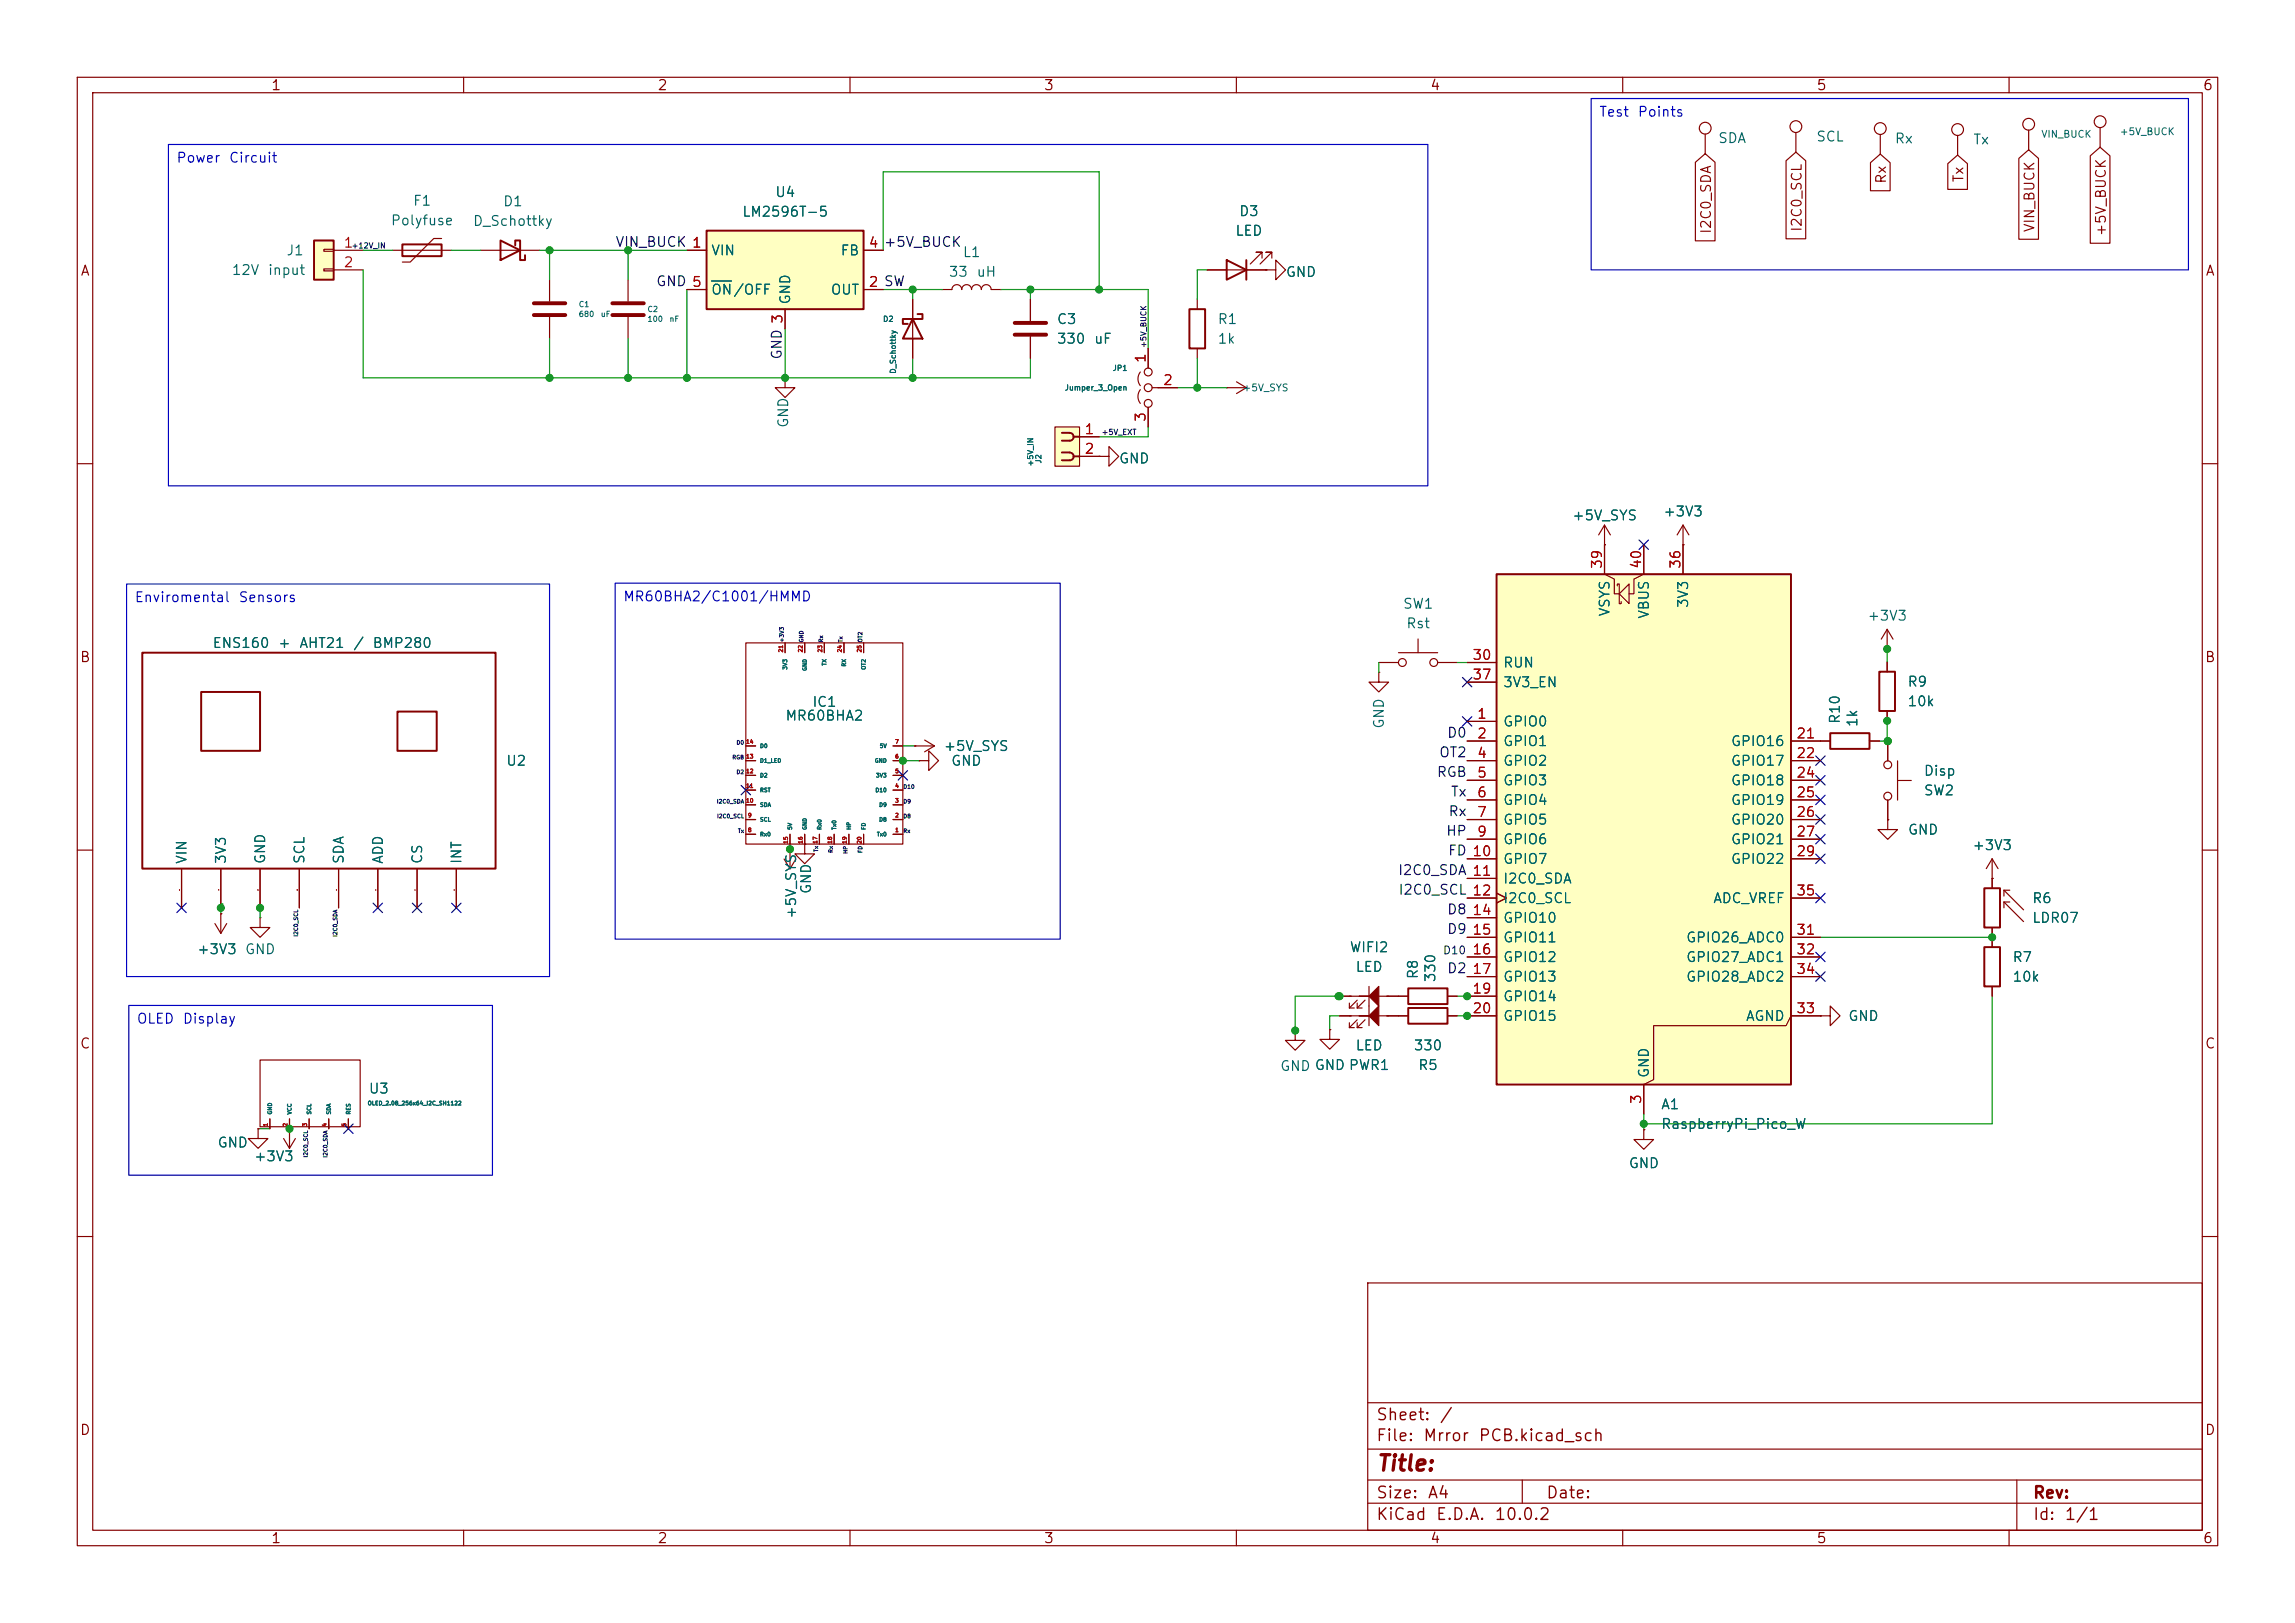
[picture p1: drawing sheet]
<svg xmlns="http://www.w3.org/2000/svg" width="297mm" height="210mm" viewBox="0 0 297 210" stroke-linecap="round" stroke-linejoin="round" font-family="sans-serif">
<defs><g id="words">
<text font-size="2" fill="#840000" x="178" y="190.8">Title:</text>
<g font-size="1.5" fill="#840000">
<text x="178" y="184.2">Sheet:</text>
<text x="186.2" y="184.2">/</text>
<text x="178" y="186.9">File:</text>
<text x="184.1" y="186.9">Mrror</text>
<text x="191.2" y="186.9">PCB.kicad_sch</text>
<text x="178" y="197.1">KiCad</text>
<text x="178" y="194.3">Size:</text>
<text x="184.7" y="194.3">A4</text>
<text x="185.7" y="197.1">E.D.A.</text>
<text x="193.3" y="197.1">10.0.2</text>
<text x="200" y="194.3">Date:</text>
<text x="263" y="194.3">Rev:</text>
<text x="263" y="197.1">Id:</text>
<text x="267.1" y="197.1">1/1</text>
</g>
<g font-size="1.3" fill="#840000">
<text x="35" y="12">1</text>
<text x="85" y="12">2</text>
<text x="135" y="12">3</text>
<text x="185" y="12">4</text>
<text x="235" y="12">5</text>
<text x="285" y="12">6</text>
<text x="244.4" y="23.9" transform="rotate(-90 244.4 23.9)">Rx</text>
<text x="254.4" y="23.7" transform="rotate(-90 254.4 23.7)">Tx</text>
<text x="10.3" y="36">A</text>
<text x="221.7" y="30.3" transform="rotate(-90 221.7 30.3)">I2C0_SDA</text>
<text x="233.5" y="30.1" transform="rotate(-90 233.5 30.1)">I2C0_SCL</text>
<text x="263.6" y="30.1" transform="rotate(-90 263.6 30.1)">VIN_BUCK</text>
<text x="272.8" y="30.7" transform="rotate(-90 272.8 30.7)">+5V_BUCK</text>
<text x="285.3" y="36">A</text>
<text x="10.3" y="86">B</text>
<text x="285.3" y="86">B</text>
<text x="10.3" y="136">C</text>
<text x="285.3" y="136">C</text>
<text x="10.3" y="186">D</text>
<text x="285.3" y="186">D</text>
<text x="35" y="200">1</text>
<text x="85" y="200">2</text>
<text x="135" y="200">3</text>
<text x="185" y="200">4</text>
<text x="235" y="200">5</text>
<text x="285" y="200">6</text>
</g>
<g font-size="1.3" fill="#0000c2">
<text x="206.9" y="15.4">Test</text>
<text x="211.9" y="15.4">Points</text>
<text x="22.7" y="21.4">Power</text>
<text x="29.5" y="21.4">Circuit</text>
<text x="17.3" y="78.2">Enviromental</text>
<text x="30.8" y="78.2">Sensors</text>
<text x="80.6" y="78.1">MR60BHA2/C1001/HMMD</text>
<text x="17.6" y="132.8">OLED</text>
<text x="23.6" y="132.8">Display</text>
</g>
<g font-size="1.3" fill="#006464">
<text x="222.3" y="18.8">SDA</text>
<text x="235" y="18.6">SCL</text>
<text x="245.1" y="18.9">Rx</text>
<text x="255.3" y="19">Tx</text>
<text x="50.5" y="29.5">Polyfuse</text>
<text x="53.4" y="26.9">F1</text>
<text x="61.1" y="29.5">D_Schottky</text>
<text x="65" y="27">D1</text>
<text x="96" y="28.4">LM2596T-5</text>
<text x="100.2" y="25.8">U4</text>
<text x="160.3" y="28.3">D3</text>
<text x="29.9" y="35.9">12V</text>
<text x="34.6" y="35.9">input</text>
<text x="37" y="33.4">J1</text>
<text x="91.9" y="33.4">VIN</text>
<text x="108.7" y="33.4">FB</text>
<text x="124.5" y="33.6">L1</text>
<text x="159.8" y="30.8">LED</text>
<text x="91.9" y="38.4">ON/OFF</text>
<text x="102.6" y="39.5" transform="rotate(-90 102.6 39.5)">GND</text>
<text x="107.4" y="38.4">OUT</text>
<text x="122.7" y="36.1">33</text>
<text x="126.3" y="36.1">uH</text>
<text x="166.3" y="36.2">GND</text>
<text x="136.7" y="42.2">C3</text>
<text x="136.7" y="44.8">330</text>
<text x="141.5" y="44.8">uF</text>
<text x="157.5" y="42.2">R1</text>
<text x="157.5" y="44.8">1k</text>
<text x="102.3" y="55.5" transform="rotate(-90 102.3 55.5)">GND</text>
<text x="144.7" y="60.3">GND</text>
<text x="203.4" y="67.6">+5V_SYS</text>
<text x="215.2" y="67.1">+3V3</text>
<text x="181.5" y="79.1">SW1</text>
<text x="181.9" y="81.6">Rst</text>
<text x="208.6" y="79.9" transform="rotate(-90 208.6 79.9)">VSYS</text>
<text x="213.7" y="80.2" transform="rotate(-90 213.7 80.2)">VBUS</text>
<text x="218.8" y="78.8" transform="rotate(-90 218.8 78.8)">3V3</text>
<text x="241.6" y="80.6">+3V3</text>
<text x="27.4" y="84.2">ENS160</text>
<text x="35.9" y="84.2">+</text>
<text x="38.6" y="84.2">AHT21</text>
<text x="45.6" y="84.2">/</text>
<text x="48.1" y="84.2">BMP280</text>
<text x="194.4" y="86.7">RUN</text>
<text x="194.4" y="89.2">3V3_EN</text>
<text x="246.8" y="89.2">R9</text>
<text x="101.6" y="93.6">MR60BHA2</text>
<text x="105" y="91.8">IC1</text>
<text x="179.4" y="94.4" transform="rotate(-90 179.4 94.4)">GND</text>
<text x="194.4" y="94.3">GPIO0</text>
<text x="238.4" y="93.8" transform="rotate(-90 238.4 93.8)">R10</text>
<text x="240.7" y="94.2" transform="rotate(-90 240.7 94.2)">1k</text>
<text x="246.8" y="91.7">10k</text>
<text x="65.4" y="99.4">U2</text>
<text x="122" y="97.5">+5V_SYS</text>
<text x="123" y="99.4">GND</text>
<text x="194.4" y="96.9">GPIO1</text>
<text x="194.4" y="99.4">GPIO2</text>
<text x="194.4" y="101.9">GPIO3</text>
<text x="223.9" y="96.9">GPIO16</text>
<text x="223.9" y="99.4">GPIO17</text>
<text x="223.9" y="101.9">GPIO18</text>
<text x="248.9" y="100.7">Disp</text>
<text x="194.4" y="104.5">GPIO4</text>
<text x="194.4" y="107">GPIO5</text>
<text x="223.9" y="104.5">GPIO19</text>
<text x="223.9" y="107">GPIO20</text>
<text x="248.9" y="103.2">SW2</text>
<text x="24.5" y="111.9" transform="rotate(-90 24.5 111.9)">VIN</text>
<text x="29.5" y="111.9" transform="rotate(-90 29.5 111.9)">3V3</text>
<text x="34.6" y="111.9" transform="rotate(-90 34.6 111.9)">GND</text>
<text x="39.7" y="111.9" transform="rotate(-90 39.7 111.9)">SCL</text>
<text x="44.8" y="111.9" transform="rotate(-90 44.8 111.9)">SDA</text>
<text x="49.9" y="111.9" transform="rotate(-90 49.9 111.9)">ADD</text>
<text x="54.9" y="111.9" transform="rotate(-90 54.9 111.9)">CS</text>
<text x="60" y="111.9" transform="rotate(-90 60 111.9)">INT</text>
<text x="194.4" y="109.6">GPIO6</text>
<text x="194.4" y="112.1">GPIO7</text>
<text x="223.9" y="109.6">GPIO21</text>
<text x="223.9" y="112.1">GPIO22</text>
<text x="246.8" y="108.3">GND</text>
<text x="255.2" y="110.3">+3V3</text>
<text x="103.3" y="119" transform="rotate(-90 103.3 119)">+5V_SYS</text>
<text x="105.3" y="115.8" transform="rotate(-90 105.3 115.8)">GND</text>
<text x="194.4" y="114.6">I2C0_SDA</text>
<text x="194.4" y="117.2">I2C0_SCL</text>
<text x="194.4" y="119.7">GPIO10</text>
<text x="221.6" y="117.2">ADC_VREF</text>
<text x="262.9" y="117.2">R6</text>
<text x="262.9" y="119.7">LDR07</text>
<text x="25.4" y="123.8">+3V3</text>
<text x="31.6" y="123.8">GND</text>
<text x="174.6" y="123.5">WIFI2</text>
<text x="194.4" y="122.3">GPIO11</text>
<text x="194.4" y="124.8">GPIO12</text>
<text x="218.1" y="122.3">GPIO26_ADC0</text>
<text x="218.1" y="124.8">GPIO27_ADC1</text>
<text x="260.4" y="124.8">R7</text>
<text x="175.3" y="126.1">LED</text>
<text x="183.8" y="126.8" transform="rotate(-90 183.8 126.8)">R8</text>
<text x="186.1" y="127.2" transform="rotate(-90 186.1 127.2)">330</text>
<text x="194.4" y="127.3">GPIO13</text>
<text x="194.4" y="129.9">GPIO14</text>
<text x="218.1" y="127.3">GPIO28_ADC2</text>
<text x="260.4" y="127.3">10k</text>
<text x="175.3" y="136.2">LED</text>
<text x="182.9" y="136.2">330</text>
<text x="194.4" y="132.4">GPIO15</text>
<text x="225.9" y="132.4">AGND</text>
<text x="239.1" y="132.4">GND</text>
<text x="47.6" y="141.8">U3</text>
<text x="165.6" y="138.9">GND GND PWR1</text>
<text x="170" y="138.8">GND PWR1</text>
<text x="183.4" y="138.8">R5</text>
<text x="213.7" y="139.6" transform="rotate(-90 213.7 139.6)">GND</text>
<text x="214.9" y="143.8">A1</text>
<text x="28.1" y="148.8">GND</text>
<text x="214.9" y="146.4">RaspberryPi_Pico_W</text>
<text x="32.8" y="150.6">+3V3</text>
<text x="210.7" y="151.5">GND</text>
</g>
<g font-size="1.3" fill="#a90000">
<text x="44.4" y="32.4">1</text>
<text x="44.4" y="34.9">2</text>
<text x="89.5" y="32.4">1</text>
<text x="112.3" y="32.4">4</text>
<text x="89.5" y="37.4">5</text>
<text x="101.6" y="42" transform="rotate(-90 101.6 42)">3</text>
<text x="112.3" y="37.4">2 SW</text>
<text x="112.3" y="37.4">2</text>
<text x="148.6" y="47.1" transform="rotate(-90 148.6 47.1)">1</text>
<text x="150.4" y="50.1">2</text>
<text x="140.3" y="56.5">1</text>
<text x="140.3" y="59">2</text>
<text x="148.6" y="54.7" transform="rotate(-90 148.6 54.7)">3</text>
<text x="207.6" y="73.7" transform="rotate(-90 207.6 73.7)">39</text>
<text x="212.7" y="73.7" transform="rotate(-90 212.7 73.7)">40</text>
<text x="217.8" y="73.7" transform="rotate(-90 217.8 73.7)">36</text>
<text x="190.5" y="85.7">30</text>
<text x="190.5" y="88.2">37</text>
<text x="191.1" y="93.3">1</text>
<text x="191.1" y="95.9">2</text>
<text x="232.4" y="95.9">21</text>
<text x="191.1" y="98.4">4</text>
<text x="191.1" y="100.9">5</text>
<text x="232.4" y="98.4">22</text>
<text x="232.4" y="100.9">24</text>
<text x="191.1" y="103.5">6</text>
<text x="191.1" y="106">7</text>
<text x="232.4" y="103.5">25</text>
<text x="232.4" y="106">26</text>
<text x="190.5" y="111.1">10</text>
<text x="190.5" y="113.6">11</text>
<text x="191.1" y="108.6">9</text>
<text x="232.4" y="108.6">27</text>
<text x="232.4" y="111.1">29</text>
<text x="190.5" y="118.7">14</text>
<text x="190.5" y="116.2">12</text>
<text x="232.4" y="116.2">35</text>
<text x="190.5" y="121.3">15</text>
<text x="190.5" y="123.8">16</text>
<text x="232.4" y="121.3">31</text>
<text x="232.4" y="123.8">32</text>
<text x="190.5" y="126.3">17</text>
<text x="190.5" y="128.9">19</text>
<text x="190.5" y="131.4">20</text>
<text x="232.4" y="131.4">33</text>
<text x="232.4" y="126.3">34</text>
<text x="212.7" y="142.9" transform="rotate(-90 212.7 142.9)">3</text>
</g>
<g font-size="1.3" fill="#0f0f0f">
<text x="79.6" y="32.3">VIN_BUCK 1</text>
<text x="114.3" y="32.3">+5V_BUCK</text>
<text x="84.8" y="37.3">GND 5</text>
<text x="101.5" y="46.6" transform="rotate(-90 101.5 46.6)">GND 3</text>
<text x="187.2" y="95.8">D0</text>
<text x="185.9" y="100.8">RGB</text>
<text x="186.2" y="98.3">OT2</text>
<text x="187.4" y="105.9">Rx</text>
<text x="187.7" y="103.4">Tx</text>
<text x="180.8" y="113.5">I2C0_SDA 11</text>
<text x="187.1" y="108.5">HP</text>
<text x="187.3" y="111">FD 10</text>
<text x="180.9" y="116.1">I2C0_SCL 12</text>
<text x="187.2" y="118.6">D8</text>
<text x="187.2" y="121.2">D9</text>
<text x="187.2" y="126.2">D2</text>
</g>
<text font-size="1" fill="#0f0f0f" x="186.7" y="123.7">D10</text>
<g font-size=".9" fill="#006464">
<text x="274.3" y="17.7">+5V_BUCK</text>
<text x="264.1" y="18">VIN_BUCK</text>
<text x="160.7" y="50.9">+5V_SYS</text>
</g>
<g font-size=".7" fill="#0f0f0f">
<text x="45.4" y="32.3">+12V_IN</text>
<text x="148.5" y="45.1" transform="rotate(-90 148.5 45.1)">+5V_BUCK</text>
<text x="142.5" y="56.4">+5V_EXT</text>
</g>
<g font-size=".7" fill="#006464">
<text x="74.8" y="39.9">C1</text>
<text x="74.8" y="41.2">680</text>
<text x="77.7" y="41.2">uF</text>
<text x="83.7" y="40.5">C2</text>
<text x="83.7" y="41.8">100</text>
<text x="86.6" y="41.8">nF</text>
<text x="114.2" y="41.8">D2</text>
<text x="116.1" y="48.4" transform="rotate(-90 116.1 48.4)">D_Schottky</text>
<text x="137.7" y="50.7">Jumper_3_Open</text>
<text x="143.9" y="48.2">JP1</text>
<text x="133.9" y="60.4" transform="rotate(-90 133.9 60.4)">+5V_IN</text>
<text x="134.9" y="60" transform="rotate(-90 134.9 60)">J2</text>
</g>
<g font-size=".5" fill="#0f0f0f">
<text x="101.6" y="83.2" transform="rotate(-90 101.6 83.2)">+3V3</text>
<text x="104.1" y="83.2" transform="rotate(-90 104.1 83.2)">GND</text>
<text x="106.6" y="83.2" transform="rotate(-90 106.6 83.2)">Rx</text>
<text x="109.2" y="83.2" transform="rotate(-90 109.2 83.2)">Tx</text>
<text x="111.7" y="83.2" transform="rotate(-90 111.7 83.2)">OT2</text>
<text x="94.7" y="98.4">RGB 13</text>
<text x="95.2" y="100.3">D2</text>
<text x="95.2" y="96.5">D0</text>
<text x="92.7" y="104.1">I2C0_SDA 10</text>
<text x="92.7" y="106">I2C0_SCL</text>
<text x="95.4" y="107.9">Tx</text>
<text x="116.8" y="107.9">Rx</text>
<text x="116.8" y="104.1">D9</text>
<text x="116.8" y="106">D8</text>
<text x="116.8" y="102.2">D10</text>
<text x="106" y="110.3" transform="rotate(-90 106 110.3)">Tx 17</text>
<text x="107.9" y="110.4" transform="rotate(-90 107.9 110.4)">Rx 18</text>
<text x="109.8" y="110.5" transform="rotate(-90 109.8 110.5)">HP 19</text>
<text x="111.7" y="110.4" transform="rotate(-90 111.7 110.4)">FD 20</text>
<text x="38.7" y="121.3" transform="rotate(-90 38.7 121.3)">I2C0_SCL</text>
<text x="43.8" y="121.3" transform="rotate(-90 43.8 121.3)">I2C0_SDA</text>
<text x="40" y="149.8" transform="rotate(-90 40 149.8)">I2C0_SCL</text>
<text x="42.5" y="149.9" transform="rotate(-90 42.5 149.9)">I2C0_SDA</text>
</g>
<g font-size=".5" fill="#a90000">
<text x="101.4" y="84.5" transform="rotate(-90 101.4 84.5)">21</text>
<text x="104" y="84.5" transform="rotate(-90 104 84.5)">22</text>
<text x="106.5" y="84.5" transform="rotate(-90 106.5 84.5)">23</text>
<text x="109.1" y="84.5" transform="rotate(-90 109.1 84.5)">24</text>
<text x="111.6" y="84.5" transform="rotate(-90 111.6 84.5)">25</text>
<text x="96.5" y="100.2">12</text>
<text x="96.5" y="96.4">14</text>
<text x="96.5" y="98.3">13</text>
<text x="115.8" y="100.2">5</text>
<text x="115.8" y="98.3">6</text>
<text x="115.8" y="96.4">7</text>
<text x="96.5" y="102.1">11</text>
<text x="96.5" y="104">10</text>
<text x="96.7" y="107.8">8</text>
<text x="96.7" y="105.9">9</text>
<text x="115.8" y="107.8">1</text>
<text x="115.8" y="105.9">2</text>
<text x="115.8" y="104">3</text>
<text x="115.8" y="102.1">4</text>
<text x="102.1" y="109.2" transform="rotate(-90 102.1 109.2)">15</text>
<text x="104" y="109.2" transform="rotate(-90 104 109.2)">16</text>
<text x="105.9" y="109.2" transform="rotate(-90 105.9 109.2)">17</text>
<text x="107.8" y="109.2" transform="rotate(-90 107.8 109.2)">18</text>
<text x="109.7" y="109.2" transform="rotate(-90 109.7 109.2)">19</text>
<text x="111.6" y="109.2" transform="rotate(-90 111.6 109.2)">20</text>
<text x="34.8" y="145.8" transform="rotate(-90 34.8 145.8)">1</text>
<text x="37.3" y="145.8" transform="rotate(-90 37.3 145.8)">2</text>
<text x="39.8" y="145.8" transform="rotate(-90 39.8 145.8)">3</text>
<text x="42.4" y="145.8" transform="rotate(-90 42.4 145.8)">4</text>
<text x="44.9" y="145.8" transform="rotate(-90 44.9 145.8)">5</text>
</g>
<g font-size=".5" fill="#006464">
<text x="102" y="86.7" transform="rotate(-90 102 86.7)">3V3</text>
<text x="104.5" y="86.9" transform="rotate(-90 104.5 86.9)">GND</text>
<text x="107.1" y="86.2" transform="rotate(-90 107.1 86.2)">TX</text>
<text x="109.6" y="86.3" transform="rotate(-90 109.6 86.3)">RX</text>
<text x="112.1" y="86.7" transform="rotate(-90 112.1 86.7)">OT2</text>
<text x="98.3" y="100.7">D2</text>
<text x="98.3" y="98.8">D1_LED</text>
<text x="98.3" y="96.9">D0</text>
<text x="113.2" y="98.8">GND</text>
<text x="113.3" y="100.7">3V3</text>
<text x="113.8" y="96.9">5V</text>
<text x="98.3" y="106.4">SCL</text>
<text x="98.3" y="104.5">SDA</text>
<text x="98.3" y="102.6">RST</text>
<text x="102.6" y="107.4" transform="rotate(-90 102.6 107.4)">5V</text>
<text x="104.5" y="107.4" transform="rotate(-90 104.5 107.4)">GND</text>
<text x="106.4" y="107.4" transform="rotate(-90 106.4 107.4)">Rx0</text>
<text x="108.3" y="107.4" transform="rotate(-90 108.3 107.4)">Tx0</text>
<text x="110.2" y="107.4" transform="rotate(-90 110.2 107.4)">HP</text>
<text x="112.1" y="107.4" transform="rotate(-90 112.1 107.4)">FD</text>
<text x="113.2" y="102.6">D10</text>
<text x="113.7" y="106.4">D8</text>
<text x="113.7" y="104.5">D9</text>
<text x="98.3" y="108.3">Rx0</text>
<text x="113.4" y="108.3">Tx0</text>
<text x="47.5" y="143.1">OLED_2.08_256x64_I2C_SH1122</text>
<text x="35.3" y="144.3" transform="rotate(-90 35.3 144.3)">GND</text>
<text x="37.9" y="144.3" transform="rotate(-90 37.9 144.3)">VCC</text>
<text x="40.4" y="144.3" transform="rotate(-90 40.4 144.3)">SCL</text>
<text x="42.9" y="144.3" transform="rotate(-90 42.9 144.3)">SDA</text>
<text x="45.5" y="144.3" transform="rotate(-90 45.5 144.3)">RES</text>
</g>
</g></defs>
<g fill="none" stroke="#840000" stroke-width=".15">
<path d="M10 10h277v190h-277zM12 12h273v186h-273zM60 10v2M110 10v2M160 10v2M210 10v2M260 10v2M118.1 38.7v7.7M133.3 38.7v2.8M154.9 38.7v1.3M101.6 48.9v1.3h1.3l-1.3 1.2-1.3-1.2h1.3M101.6 48.9h.1"/>
<path d="M133.3 43.6v2.8M142.2 59.1h1.3v-1.3l1.3 1.3-1.3 1.2v-1.2M142.2 59.1h.1M154.9 45.1v1.3M158.7 50.2h.1M158.7 50.2h2.6M160 49.4l1.3 .8M161.3 50.2l-1.3 .7M10 60h2M285 60h2M118.4 96.5h.1M118.4 96.5h2.5"/>
<path d="M119.7 95.8l1.2 .7M120.9 96.5l-1.2 .8M10 110h2M101.5 111.2l.7 1.2M102.2 109.9h.1M102.2 109.9v2.5M103 111.2l-.8 1.2M104.1 109.2v1.3h1.3l-1.3 1.3-1.2-1.3h1.2M104.1 109.2h.1M285 110h2M33.7 137.2h12.9v8.6h-12.9zM167.6 133.4v1.2h1.3l-1.3 1.3-1.3-1.3h1.3"/>
<path d="M167.6 133.4h.1M172.1 133.2v1.3h1.3l-1.3 1.3-1.3-1.3h1.3M172.1 133.2h.1M33.4 146.1v1.2h1.3l-1.3 1.3-1.3-1.3h1.3M33.4 146.1h.1M34.9 144.8v1.3M36.7 147.3l.8 1.3M37.5 146.1h.1M37.5 144.8v3.8M38.2 147.3l-.7 1.3M40 144.8v1.3M42.5 144.8v1.3"/>
<path d="M45.1 144.8v1.3M10 160h2M177 166h108v32h-108zM285 160h2M60 198v2M110 198v2M160 198v2M177 194.5h108M177 191.5h108M177 187.5h108M177 181.5h108M197 191.5v3"/>
<path d="M210 198v2M260 198v2M261 191.5v6.5"/>
</g>
<path d="M131.3 41.8h4.1M131.3 43.3h4.1" fill="none" stroke="#840000" stroke-width=".51"/>
<path d="M118.1 41.3l1.3 2.5h-2.6zM118.7 40.6h.7v.7h-2.6v.6h.7M153.9 40h2.1v5.1h-2.1z" fill="none" stroke="#840000" stroke-width=".25"/>
<path d="M136.5 55.2h3.2v5.1h-3.2z" fill="#ffffc2"/>
<g fill="none" stroke="#840000" stroke-width=".15">
<path d="M220.7 17.3v2.6M232.4 17.1v2.6M243.3 17.4v2.5M253.3 17.5v2.6M262.5 16.8v2.6M271.8 16.5v2.6M50.8 32.4h7.6M57.1 30.9h-1l-3 3h-1M71.1 36.2v2.8M81.3 36.2v2.8M121.9 37.5h1.3a.64 .64 0 0 1 .6-.7 .64 .64 0 0 1 .7 .7 .64 .64 0 0 1 .6-.7 .64 .64 0 0 1 .6 .7 .64 .64 0 0 1 .7-.7 .64 .64 0 0 1 .6 .7 .64 .64 0 0 1 .6-.7 .64 .64 0 0 1 .7 .7h1.2M156.2 34.9h7.6"/>
<path d="M163.3 33.4v-.8h-.7h.7l-1.5 1.6M163.8 34.9h1.3v-1.2l1.3 1.2-1.3 1.3v-1.3M163.8 34.9h.1M164.6 33.4v-.8h-.8h.8l-1.5 1.6M71.1 41v2.8M81.3 41v2.8M136.5 55.2h3.2v5.1h-3.2zM139.7 56.5h2.5M139.7 59.1h2.5M147.6 48.1a1.44 1.44 0 0 0 0 1.8M147.6 50.4a1.44 1.44 0 0 0 0 1.8M148.6 45.1v2.5"/>
<path d="M148.6 52.7v2.5M149.1 50.2h3.3M207.6 70.5h.1M207.6 67.9l-.7 1.3M207.6 67.9l.8 1.3M207.6 67.9v2.6M217.8 70.5h.1M217.8 67.9l-.8 1.3M217.8 67.9l.8 1.3M217.8 67.9v2.6M96.5 83.2h20.3v26h-20.3zM96.5 98.4h1.3"/>
<path d="M96.5 96.5h1.3M101.6 83.2v1.3M104.1 83.2v1.3M106.7 83.2v1.3M109.2 83.2v1.3M111.8 83.2v1.3M115.6 98.4h1.2M115.6 96.5h1.2M118.9 98.4h1.3v-1.2l1.3 1.2-1.3 1.3v-1.3M118.9 98.4h.1M244.3 95.9v2.6M245.6 98.5v5"/>
<path d="M23.5 112.4v5.1M27.8 119.5l.8 1.3M28.6 118.2h.1M28.6 112.4v5.1M28.6 118.2v2.6M29.3 119.5l-.7 1.3M33.7 118.7v1.3h1.2l-1.2 1.3-1.3-1.3h1.3M33.7 118.7h.1M33.7 112.4v5.1M38.7 112.4v5.1M43.8 112.4v5.1M48.9 112.4v5.1"/>
<path d="M54 112.4v5.1M59.1 112.4v5.1M96.5 108h1.3M96.5 106h1.3M96.5 104.1h1.3M96.5 102.2h1.3M96.5 100.3h1.3M102.2 108v1.2M104.1 108v1.2M106 108v1.2M107.9 108v1.2M109.9 108v1.2"/>
<path d="M111.8 108v1.2M115.6 108h1.2M115.6 106h1.2M115.6 104.1h1.2M115.6 102.2h1.2M115.6 100.3h1.2M244.3 106.1v1.2h-1.3l1.3 1.3 1.3-1.3h-1.3M244.3 106.1h.1M244.3 103.5v2.6M245.6 101h1.7M257.8 113.7h.1M257.8 111.1l-.8 1.3"/>
<path d="M257.8 111.1l.8 1.3M257.8 111.1v3.8M259.3 116.7l2.6 2.6M259.3 116.7h.8M259.3 115.2v.8M259.3 116.7v.8M259.3 115.2l2.6 2.5M259.3 115.2h.8M173.4 128.9h2.5M173.4 131.4h2.5M174.6 130.4h.7M174.6 129.8v.6"/>
<path d="M174.6 132.3v.7M174.6 133h.7M175.6 130.4h.7M175.6 129.8v.6M175.6 132.3v.7M175.6 129.4l-1 1M175.6 133h.7M175.6 132l-1 1M176.7 129.4l-1.1 1M176.7 132l-1.1 1M177.2 127.6v5.1M178.4 128.9h3.8"/>
<path d="M178.4 131.4h3.8M187.3 128.9h1.3M187.3 131.4h1.3M257.8 120v1.3M212.7 146.2v1.2h1.3l-1.3 1.3-1.2-1.3h1.2M212.7 146.2h.1"/>
<circle cx="220.7" cy="16.6" r=".76"/>
<circle cx="232.4" cy="16.4" r=".76"/>
<circle cx="243.3" cy="16.6" r=".76"/>
<circle cx="253.3" cy="16.8" r=".76"/>
<circle cx="262.5" cy="16.1" r=".76"/>
<circle cx="271.8" cy="15.7" r=".76"/>
<circle cx="148.6" cy="50.2" r=".51"/>
<circle cx="148.6" cy="48.1" r=".51"/>
<circle cx="148.6" cy="52.2" r=".51"/>
<circle cx="244.3" cy="99" r=".51"/>
<circle cx="244.3" cy="103" r=".51"/>
</g>
<g fill="none" stroke="#840000" stroke-width=".25">
<path d="M52.1 31.6h5v1.5h-5zM158.7 33.7l2.6 1.2-2.6 1.3zM161.3 33.7v2.5M137.4 56h1a.51 .51 0 0 1 .5 .5h.8M137.4 58.5l1 .1a.51 .51 0 0 1 .5 .5h.8M138.9 56.5a.51 .51 0 0 1-.5 .5h-1M138.9 59.1a.51 .51 0 0 1-.5 .5h-1M18.4 84.5h45.7v27.9h-45.7zM26 89.5h7.7v7.7h-7.7zM51.4 92.1h5.1v5.1h-5.1zM256.8 114.9h2v5.1h-2zM182.2 130.4h5.1v2.1h-5.1z"/>
<path d="M182.2 127.9h5.1v2h-5.1z"/>
</g>
<path d="M69.1 39.2h4.1M79.2 39.2h4.1M69.1 40.8h4.1M79.2 40.8h4.1" fill="none" stroke="#840000" stroke-width=".51"/>
<g fill="#840000" stroke="#840000" stroke-width=".15">
<path d="M175.9 128.9h1.3l1.2-1.3v2.6l-1.2-1.3z"/>
<path d="M175.9 131.4h1.3l1.2-1.2v2.5l-1.2-1.3z"/>
</g>
<path d="M91.4 29.8h20.4v10.2h-20.4z" fill="#ffffc2"/>
<path d="M91.4 29.8h20.4v10.2h-20.4z" fill="none" stroke="#840000" stroke-width=".25"/>
<path d="M88.9 32.4h2.5M88.9 37.5h2.5M111.8 32.4h2.5M111.8 37.5h2.5M101.6 40v2.5" fill="none" stroke="#840000" stroke-width=".15"/>
<path d="M92.1 36.4h2.6" fill="none" stroke="#006464" stroke-width=".15"/>
<path d="M40.6 31.1h2.6v5.1h-2.6z" fill="#ffffc2"/>
<path d="M40.6 31.1h2.6v5.1h-2.6zM64.8 31.1l2.5 1.3-2.5 1.3zM66.7 31.8v-.7h.6v2.6h.6v-.7" fill="none" stroke="#840000" stroke-width=".25"/>
<g fill="none" stroke="#840000" stroke-width=".15">
<path d="M41.9 32.3h1.3v.2h-1.3zM41.9 34.8h1.3v.3h-1.3zM43.2 32.4h3.8M43.2 34.9h3.8M62.2 32.4h7.6M178.4 87v1.3h-1.2l1.2 1.2 1.3-1.2h-1.3M178.4 87h.1M178.4 85.7h2.6M181 84.5h5.1M183.5 82.7v1.8M186.1 85.7h2.5"/>
<circle cx="181.5" cy="85.7" r=".51"/>
<circle cx="185.5" cy="85.7" r=".51"/>
</g>
<path d="M193.7 74.3h38.1v66h-38.1z" fill="#ffffc2"/>
<path d="M193.7 74.3h38.1v66h-38.1zM236.9 94.9h5v2h-5zM243.2 86.9h2v5.1h-2zM256.8 122.6h2v5h-2z" fill="none" stroke="#840000" stroke-width=".25"/>
<g fill="none" stroke="#840000" stroke-width=".15">
<path d="M88.9 32.4h2.5M88.9 37.5h2.5M111.8 32.4h2.5M111.8 37.5h2.5M118.1 38.7v2.6M133.3 38.7v2.8M156.2 34.9h2.5M161.3 34.9h2.5M163.8 34.9h.1M219.4 21l1.3-1.1 1.2 1.1v10.2h-2.5zM231.1 20.8l1.3-1.1 1.3 1.1v10.1h-2.6zM242.1 21.1l1.2-1.2 1.3 1.2v3.6h-2.5z"/>
<path d="M252.1 21.2l1.2-1.1 1.3 1.1v3.3h-2.5zM261.3 20.5l1.2-1.1 1.3 1.1v10.5h-2.5zM270.5 20.2l1.3-1.1 1.3 1.1v11.3h-2.6zM101.6 40v2.5M118.1 43.8v2.6M133.3 43.6v2.8M139.7 56.5h2.5M139.7 59.1h2.5M142.2 59.1h.1M148.6 45.1v2.5M148.6 52.7v2.5M149.9 50.2h2.5"/>
<path d="M207.6 70.5v3.8l1.3 .6v1.9h.6M207.6 70.5h.1M209.3 75.8v-.2h.2v2.5h.3v-.2M209.5 76.8l1.3-1.2v2.5zM212.7 70.5v3.8l-1.2 .6v1.9h-.7M217.8 70.5h.1M217.8 70.5v3.8M96.5 98.4h1.3M96.5 96.5h1.3M101.6 83.2v1.3M104.1 83.2v1.3M106.7 83.2v1.3"/>
<path d="M109.2 83.2v1.3M111.8 83.2v1.3M115.6 98.4h1.2M115.6 96.5h1.2M118.4 96.5h.1M118.9 98.4h.1M189.9 93.3h3.8M189.9 95.9h3.8M189.9 98.4h3.8M189.9 85.7h3.8M189.9 88.3h3.8M231.8 95.9h5.1"/>
<path d="M231.8 98.4h3.8M241.9 95.9h1.3M244.2 84h.1M244.2 81.4l-.7 1.3M244.2 81.4l.8 1.3M244.2 81.4v2.6M244.2 85.6v1.3M244.2 92v1.3M244.3 95.9v2.6M23.5 112.4v5.1M28.6 118.2h.1M28.6 112.4v5.1"/>
<path d="M33.7 112.4v5.1M38.7 112.4v5.1M43.8 112.4v5.1M48.9 112.4v5.1M54 112.4v5.1M59.1 112.4v5.1M96.5 106h1.3M96.5 108h1.3M96.5 104.1h1.3M96.5 102.2h1.3M96.5 100.3h1.3M102.2 109.9h.1"/>
<path d="M102.2 108v1.2M104.1 109.2h.1M104.1 108v1.2M106 108v1.2M107.9 108v1.2M109.9 108v1.2M111.8 108v1.2M115.6 106h1.2M115.6 108h1.2M115.6 104.1h1.2M115.6 102.2h1.2M115.6 100.3h1.2"/>
<path d="M189.9 101h3.8M189.9 103.5h3.8M189.9 106h3.8M189.9 108.6h3.8M189.9 111.1h3.8M189.9 113.7h3.8M189.9 116.2h3.8M189.9 118.7h3.8M193.7 115.6l1.2 .6-1.2 .6M231.8 101h3.8M231.8 103.5h3.8M231.8 106h3.8"/>
<path d="M231.8 108.6h3.8M231.8 111.1h3.8M231.8 116.2h3.8M244.3 106.1h.1M244.3 103.5v2.6M257.8 113.7h.1M257.8 113.7v1.2M172.1 133.2h.1M173.4 128.9h1.5M173.4 131.4h1.5M179.5 128.9h2.7M179.5 131.4h2.7"/>
<path d="M187.3 128.9h1.3M187.3 131.4h1.3M189.9 121.3h3.8M189.9 123.8h3.8M189.9 126.4h3.8M189.9 128.9h3.8M189.9 131.4h3.8M231.8 121.3h3.8M231.8 123.8h3.8M231.8 126.4h3.8M235.6 131.4h-3.8l-.7 1.3h-17.1v7l-1.3 .6v3.8M235.6 131.4h1.3v-1.2l1.2 1.2-1.2 1.3v-1.3"/>
<path d="M235.6 131.4h.1M257.8 120v2.6M257.8 127.6v1.3M33.4 146.1h.1M34.9 144.8v1.3M37.5 146.1h.1M37.5 144.8v1.3M40 144.8v1.3M42.5 144.8v1.3M45.1 144.8v1.3M212.7 146.2h.1"/>
</g>
<g fill="none" stroke="#009600" stroke-width=".15">
<path d="M47 34.9v14h86.3v-2.5M47 32.4h3.8M58.4 32.4h3.8M69.8 32.4h19.1M71.1 32.4v3.8M81.3 32.4v3.8M88.9 37.5v11.4M114.3 37.5h7.6M114.3 32.4v-10.2h27.9v15.3M118.1 37.5v1.2M129.5 37.5h19.1v7.6M133.3 37.5v1.2"/>
<path d="M156.2 34.9h-1.3v3.8M71.1 43.8v5.1M81.3 43.8v5.1M101.6 42.5v6.4M118.1 46.4v2.5M148.6 55.2v1.3h-6.4M152.4 50.2h6.3M154.9 46.4v3.8M116.8 98.4h2.1M116.8 96.5h1.6M178.4 85.7v1.3M188.6 85.7h1.3"/>
<path d="M243.2 95.9h1.1M244.2 83.9v1.7M244.2 93.2l.1 2.7M244.3 95.9h.1M28.8 117.2v-.2h-.2v1.2M33.7 117.2v1.5M102.2 109.2v.8l.1-.1M173.2 128.9h.1M173.4 131.4h-1.3v1.8M173.4 128.9h-5.8v4.6M188.6 128.9h1.5M188.6 131.4h1.5"/>
<path d="M235.6 121.3h22.2M257.8 128.9v16.5h-45.1M33.4 146.1h1.5M37.5 145.5v.6M42.5 145.5v.6M212.7 144.1v2.1"/>
</g>
<g fill="none" stroke="#000084" stroke-width=".15">
<path d="M212.1 69.9l1.2 1.2M213.3 69.9l-1.2 1.2M116.2 99.7l1.2 1.2M117.4 99.7l-1.2 1.2M189.3 92.7l1.2 1.3M189.3 87.7l1.2 1.2M190.5 92.7l-1.2 1.3M190.5 87.7l-1.2 1.2M235 97.8l1.2 1.2M236.2 97.8l-1.2 1.2M22.9 116.9l1.2 1.2M24.1 116.9l-1.2 1.2"/>
<path d="M48.3 116.9l1.2 1.2M49.5 116.9l-1.2 1.2M53.4 116.9l1.2 1.2M54.6 116.9l-1.2 1.2M58.4 116.9l1.3 1.2M59.7 116.9l-1.3 1.2M95.9 101.6l1.2 1.2M97.1 101.6l-1.2 1.2M235 105.4l1.2 1.3M235 115.6l1.2 1.2M235 102.9l1.2 1.2M235 110.5l1.2 1.2"/>
<path d="M235 108l1.2 1.2M235 100.4l1.2 1.2M236.2 105.4l-1.2 1.3M236.2 115.6l-1.2 1.2M236.2 102.9l-1.2 1.2M236.2 110.5l-1.2 1.2M236.2 108l-1.2 1.2M236.2 100.4l-1.2 1.2M235 123.2l1.2 1.2M235 125.8l1.2 1.2M236.2 123.2l-1.2 1.2M236.2 125.8l-1.2 1.2"/>
<path d="M44.5 145.4l1.2 1.3M45.7 145.4l-1.2 1.3"/>
</g>
<path d="M21.8 18.7h163v44.2h-163zM205.9 12.8h77.3v22.1h-77.3zM16.4 75.6h54.7v50.8h-54.7zM79.6 75.5h57.6v46h-57.6zM16.7 130.1h47v22h-47z" fill="none" stroke="#0000c2" stroke-width=".15"/>
<path d="M92.1 36.4h2.6" fill="none" stroke="#006464" stroke-width=".15"/>
<g fill="#009600" stroke="#009600" stroke-width=".13">
<circle cx="102.2" cy="109.9" r=".46"/>
<circle cx="33.7" cy="117.5" r=".46"/>
<circle cx="28.6" cy="117.5" r=".46"/>
<circle cx="37.5" cy="146.1" r=".46"/>
<circle cx="244.3" cy="95.9" r=".46"/>
<circle cx="244.2" cy="93.3" r=".46"/>
<circle cx="244.2" cy="84" r=".46"/>
<circle cx="118.1" cy="37.5" r=".46"/>
<circle cx="133.3" cy="37.5" r=".46"/>
<circle cx="142.2" cy="37.5" r=".46"/>
<circle cx="167.6" cy="133.4" r=".46"/>
<circle cx="154.9" cy="50.2" r=".46"/>
<circle cx="71.1" cy="48.9" r=".46"/>
<circle cx="71.1" cy="32.4" r=".46"/>
<circle cx="116.8" cy="98.4" r=".46"/>
<circle cx="173.2" cy="128.9" r=".46"/>
<circle cx="173.4" cy="128.9" r=".46"/>
<circle cx="189.9" cy="128.9" r=".46"/>
<circle cx="189.9" cy="131.4" r=".46"/>
<circle cx="212.7" cy="145.4" r=".46"/>
<circle cx="88.9" cy="48.9" r=".46"/>
<circle cx="81.3" cy="32.4" r=".46"/>
<circle cx="81.3" cy="48.9" r=".46"/>
<circle cx="101.6" cy="48.9" r=".46"/>
<circle cx="118.1" cy="48.9" r=".46"/>
<circle cx="257.8" cy="121.3" r=".46"/>
</g>
<use href="#words"/>
</svg>
